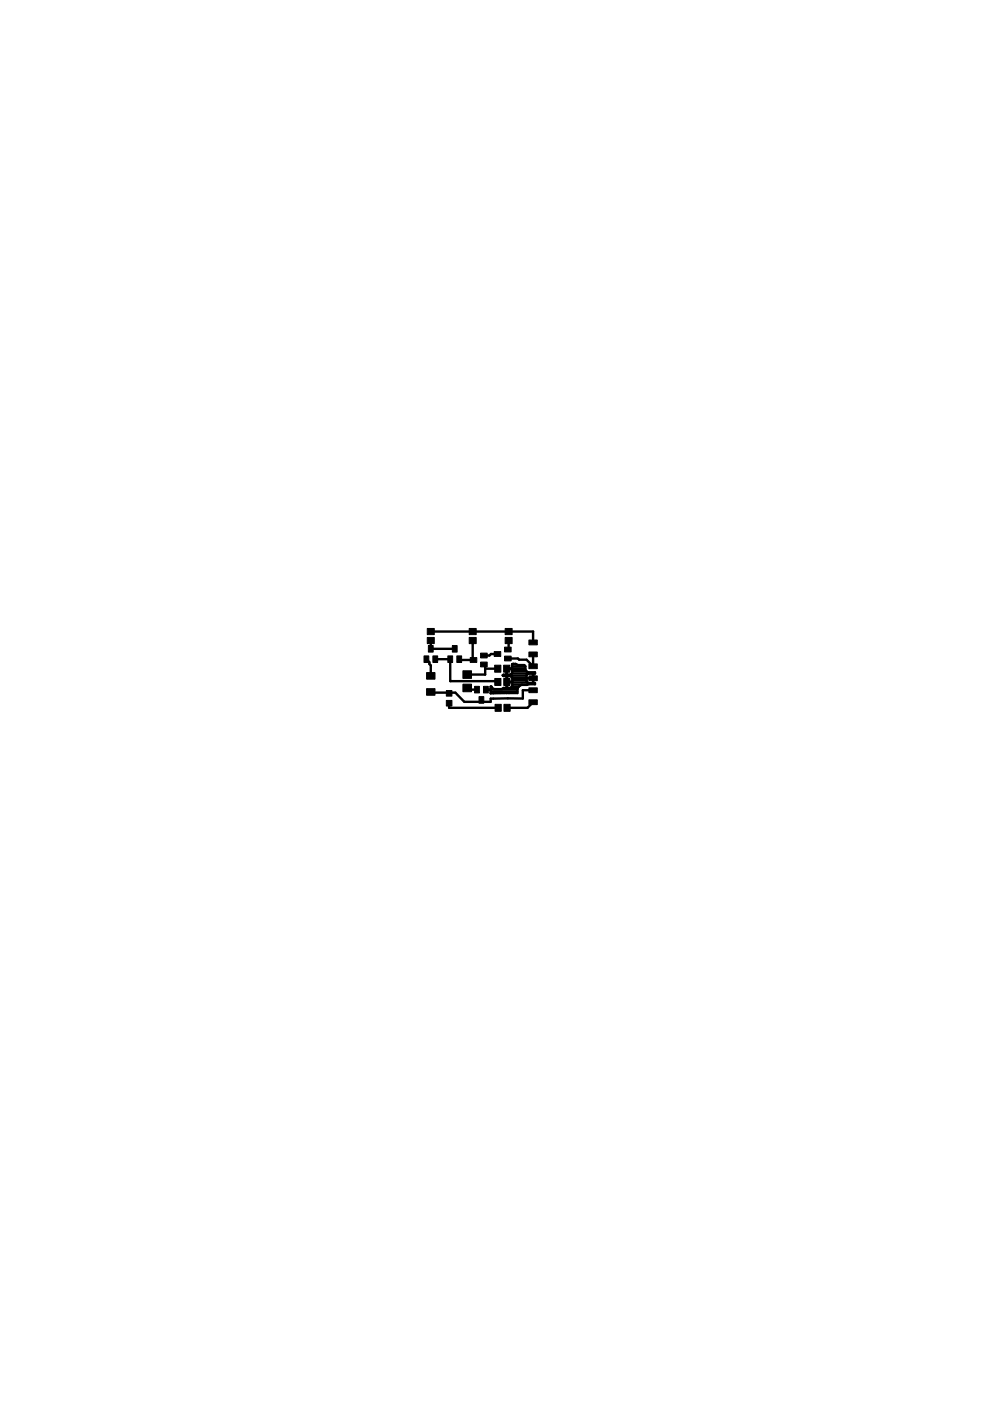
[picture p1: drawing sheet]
<svg xmlns="http://www.w3.org/2000/svg" width="210mm" height="297mm" viewBox="0 0 210 297" stroke-linecap="round" stroke-linejoin="round" font-family="sans-serif">
<g fill="#000" stroke="#000" stroke-width=".21">
<path d="M89.9 139.1h1v1.4h-1zM90.8 136.9h1v1.4h-1zM90.6 135.1h1.5v1.4h-1.5zM90.6 133.2h1.5v1.4h-1.5zM91.8 139.1h1v1.4h-1zM95 139.1h1v1.4h-1zM95.9 136.9h1v1.4h-1zM96.9 139.1h1v1.4h-1zM99.5 135.1h1.5v1.4h-1.5zM99.5 133.2h1.5v1.4h-1.5zM99.7 139.4h1.4v1h-1.4zM101.9 138.5h1.4v1h-1.4z"/>
<path d="M104.8 138.2h1.4v1h-1.4zM107 139.1h1.4v1h-1.4zM107 137.2h1.4v1h-1.4zM107.1 135.1h1.5v1.4h-1.5zM107.1 133.2h1.5v1.4h-1.5zM112.1 138.2h1.8v1.1h-1.8zM112.1 135.7h1.8v1h-1.8zM90.4 146h1.8v1.4h-1.8zM90.4 142.6h1.8v1.4h-1.8zM94.6 148.5h1.2v1.2h-1.2zM94.6 146.4h1.2v1.2h-1.2zM98.1 145.1h1.9v1.6h-1.9z"/>
<path d="M98.1 142.2h1.9v1.6h-1.9zM100.6 145.5h1v1.4h-1zM101.6 147.7h1v1.4h-1zM101.9 140.4h1.4v1h-1.4zM102.5 145.5h1v1.4h-1zM104.9 141h1.3v1.5h-1.3zM104.9 143.8h1.3v1.5h-1.3zM105 149.3h1.3v1.5h-1.3zM106.8 141h1.3v1.5h-1.3zM106.8 143.8h1.3v1.5h-1.3zM106.8 149.3h1.4v1.5h-1.4zM112.1 148.4h1.8v1h-1.8z"/>
<path d="M112.1 145.8h1.8v1.1h-1.8zM112.1 143.3h1.8v1h-1.8zM112.1 140.8h1.8v1h-1.8z"/>
</g>
<g fill="none" stroke="#000" stroke-width=".51">
<path d="M90.4 139.8l.6 .6v.4l.3 .3v2.2M91.3 135.8v1.8h5.1M91.3 133.9h21.7v2.3M92.3 139.8h3.2v4.6h9.9l.2 .2M100.2 135.8v4l.2 .1h-2.9l-.1-.1M105.3 138.8l.2-.1h-1.4l-.3 .3h-1.2M107.8 135.8v1.7l-.1 .2M113 138.7v2.6l-1.4-1.4h-1.5l-.3-.3h-2.1M95.2 146.9v.1M95.2 149.1v1h10.4M99.1 145.9v.3h2M102.1 148.4v.4"/>
<path d="M102.6 140.9h.3v2.1h-3.8M102.9 141.8h2.6M103 146.2h1M103 146.2h.1M104 146.1h5.7M104 147h.1M104 146.6h5.7M104 145.6h.2M104.8 146.1l-.8-.5v1.4M106.6 143.2l.2 .1h.6v1.2h1.2l-.1-1-.3-.2h-.7v2.6h.7l.3-.3M106.6 143.2h.1M106.7 143.3h4.9"/>
<path d="M107.4 142.8h.1M107.4 142.3h.1M107.4 145.2h.1M107.4 145.6h.1M107.4 144.7h.1M107.4 144.2h.1M107.4 143.7h.1M107.4 146.9l-3.4 .1M107.5 146.9h-.1M107.9 146.9h.1M108.5 145.6l.1-.9h-1.2v1.2h-.6l-.4 .2M108.5 145.6h1.4"/>
<path d="M108.6 140.9h.9M108.6 143.7h3M108.6 142.3h3M108.6 141.4h2.8M108.6 145.2h3.2M108.6 144.7h3.2M108.6 144.2h3M108.8 140.8h.5l.6 .2h1.3l.2 .2v.7l.3 .5 1.7 .1v.3h-4.9M108.8 140.8h.1M108.8 140.8h-.2v.9h-1.1v1.3h.7l.3-.2 .1-.9M109.7 146.1v.8h-2.2M110.6 145.2l-.7 .5-.2 .4"/>
<path d="M111.4 141.8l-4 .1v1.1l-.8 .2M111.6 143.8h1.5M112.1 142.8l-.5 .4 .1 1.4 .4 .2h1.3v.3l-1.7 .1M113 146.3h-2.2v1.8h-6.8v.7h-5.6l-1.9-1.9h-5.2v-.2M113 142.8v2M113 144.7h.1M113 144.2h.1M113 143.7h.1M113 143.3h.1M113 148.9l-1.2 1.2h-4.3"/>
</g>
</svg>
